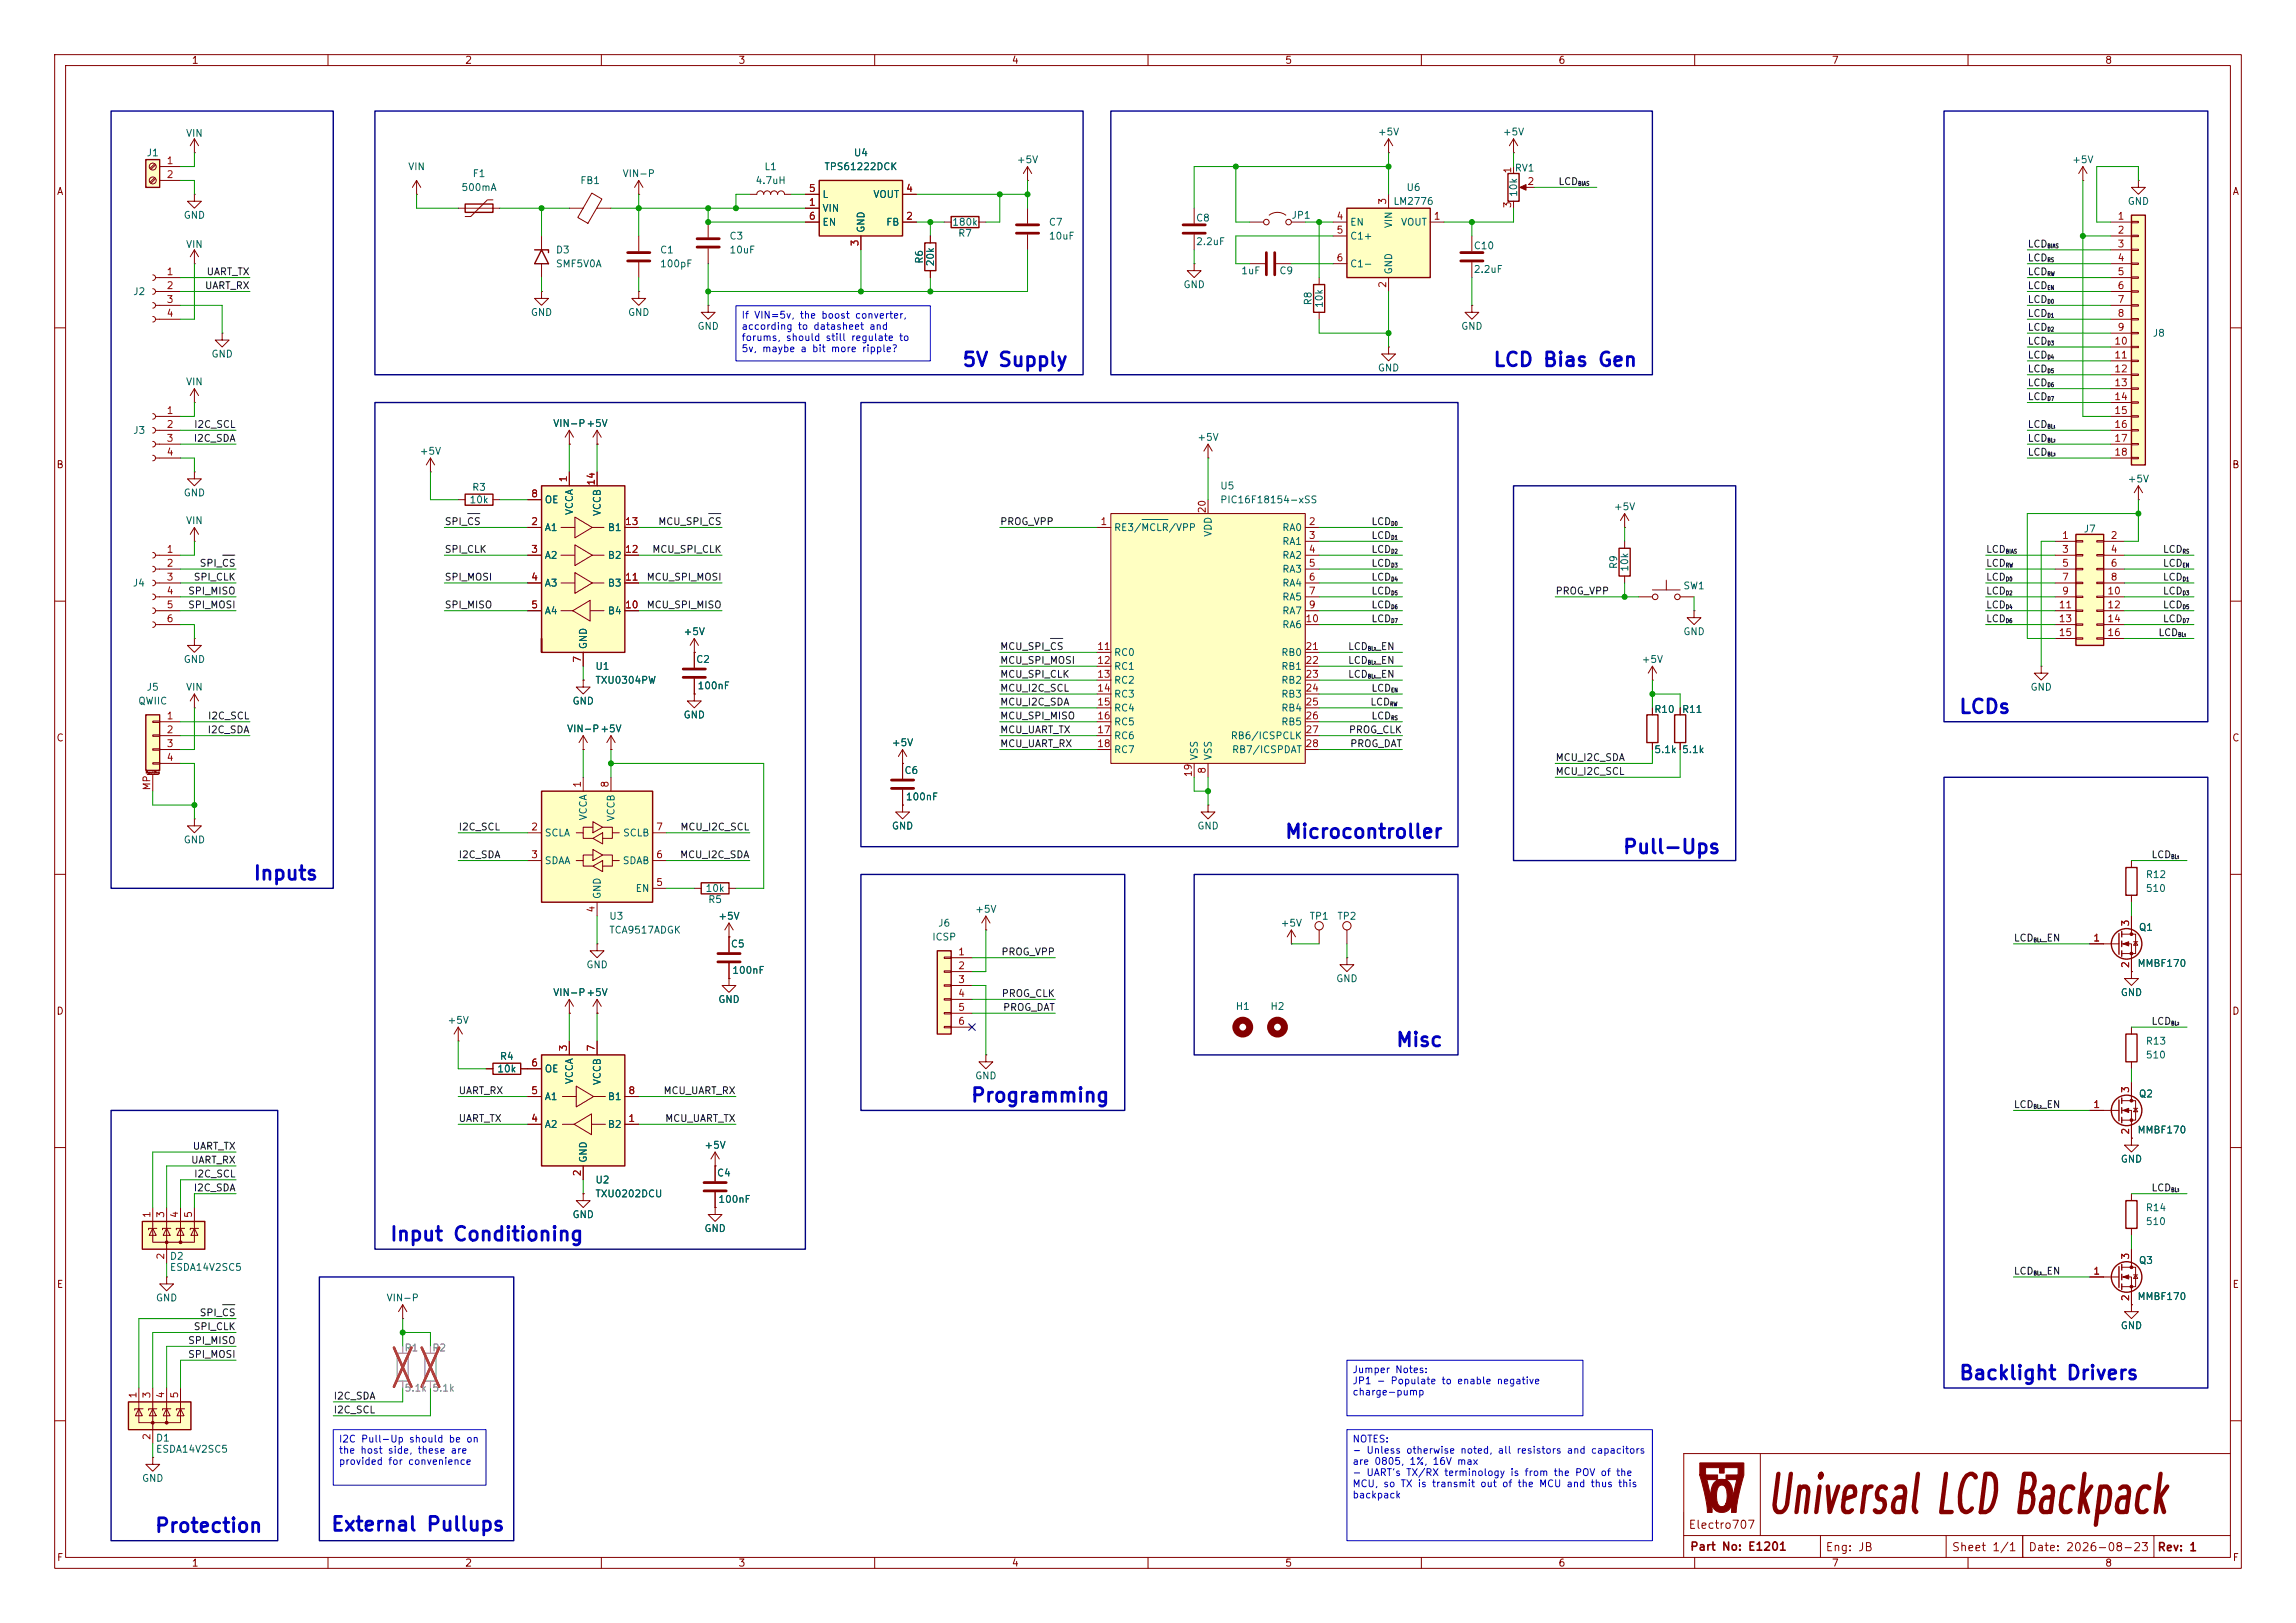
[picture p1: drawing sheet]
<svg xmlns="http://www.w3.org/2000/svg" width="420mm" height="297mm" viewBox="0 0 420 297" stroke-linecap="round" stroke-linejoin="round" font-family="sans-serif">
<defs><g id="words">
<text font-size="7.1" fill="#840000" x="322.8" y="278.8">Universal LCD Backpack</text>
<g font-size="2.5" fill="#0000c2">
<text x="175.9" y="67.7">5V Supply</text>
<text x="273" y="67.7">LCD Bias Gen</text>
<text x="358.2" y="131.2">LCDs</text>
<text x="234.9" y="154.1">Microcontroller</text>
<text x="46.2" y="161.7">Inputs</text>
<text x="296.7" y="156.9">Pull-Ups</text>
<text x="255.2" y="192.2">Misc</text>
<text x="177.5" y="202.3">Programming</text>
<text x="71.2" y="227.7">Input Conditioning</text>
<text x="358.2" y="253.1">Backlight Drivers</text>
<text x="28.2" y="281.1">Protection</text>
<text x="60.4" y="280.8">External Pullups</text>
</g>
<g font-size="1.5" fill="#840000">
<text x="308.8" y="280.1">Electro707</text>
<text x="309" y="284.1">Part No: E1201</text>
<text x="333.8" y="284.2">Eng: JB</text>
<text x="356.9" y="284.2">Sheet 1/1</text>
<text x="370.9" y="284.2">Date: 2026-08-23</text>
<text x="394.5" y="284.2">Rev: 1</text>
</g>
<g font-size="1.3" fill="#840000">
<text x="35" y="12">1</text>
<text x="85" y="12">2</text>
<text x="135" y="12">3</text>
<text x="185" y="12">4</text>
<text x="235" y="12">5</text>
<text x="285" y="12">6</text>
<text x="335" y="12">7</text>
<text x="385" y="12">8</text>
<text x="10.3" y="36">A</text>
<text x="408.3" y="36">A</text>
<text x="10.2" y="86">B</text>
<text x="408.2" y="86">B</text>
<text x="10.2" y="136">C</text>
<text x="408.2" y="136">C</text>
<text x="10.2" y="186">D</text>
<text x="408.2" y="186">D</text>
<text x="10.3" y="236">E</text>
<text x="408.3" y="236">E</text>
<text x="10.3" y="286">F</text>
<text x="35" y="287">1</text>
<text x="85" y="287">2</text>
<text x="135" y="287">3</text>
<text x="185" y="287">4</text>
<text x="235" y="287">5</text>
<text x="285" y="287">6</text>
<text x="335" y="287">7</text>
<text x="385" y="287">8</text>
<text x="408.3" y="286">F</text>
</g>
<g font-size="1.3" fill="#006464">
<text x="26.7" y="28.9">J1</text>
<text x="33.9" y="25.3">VIN</text>
<text x="156.1" y="28.9">U4</text>
<text x="251.9" y="25.1">+5V</text>
<text x="274.8" y="25.1">+5V</text>
<text x="74.6" y="31.4">VIN</text>
<text x="84.3" y="35.3">500mA</text>
<text x="86.4" y="32.7">F1</text>
<text x="106" y="34">FB1</text>
<text x="113.8" y="32.7">VIN-P</text>
<text x="138.1" y="34">4.7uH</text>
<text x="139.7" y="31.4">L1</text>
<text x="150.7" y="31.4">TPS61222DCK</text>
<text x="185.9" y="30.2">+5V</text>
<text x="257.2" y="35.3">U6</text>
<text x="277" y="31.7">RV1</text>
<text x="378.9" y="30.2">+5V</text>
<text x="33.5" y="40.3">GND</text>
<text x="150.3" y="39.1">VIN</text>
<text x="150.3" y="36.5">L</text>
<text x="150.3" y="41.6">EN</text>
<text x="159.6" y="36.5">VOUT</text>
<text x="162" y="41.6">FB</text>
<text x="174.1" y="41.6">180k</text>
<text x="191.8" y="41.6">C7</text>
<text x="218.7" y="40.8">C8</text>
<text x="236.1" y="40.3">JP1</text>
<text x="246.9" y="41.6">EN</text>
<text x="254.8" y="37.8">LM2776</text>
<text x="255" y="41.9" transform="rotate(-90 255 41.9)">VIN</text>
<text x="256.2" y="41.6">VOUT</text>
<text x="277.8" y="36.1" transform="rotate(-90 277.8 36.1)">10k</text>
<text x="389.1" y="37.8">GND</text>
<text x="33.9" y="45.7">VIN</text>
<text x="101.6" y="46.7">D3</text>
<text x="120.6" y="46.7">C1</text>
<text x="133.3" y="44.1">C3</text>
<text x="133.3" y="46.7">10uF</text>
<text x="158.4" y="42.7" transform="rotate(-90 158.4 42.7)">GND</text>
<text x="175.2" y="43.6">R7</text>
<text x="191.8" y="44.1">10uF</text>
<text x="218.7" y="45.2">2.2uF</text>
<text x="246.9" y="44.1">C1+</text>
<text x="269.5" y="45.9">C10</text>
<text x="101.6" y="49.2">SMF5V0A</text>
<text x="120.6" y="49.2">100pF</text>
<text x="169.1" y="48.4" transform="rotate(-90 169.1 48.4)">R6</text>
<text x="171.1" y="48.8" transform="rotate(-90 171.1 48.8)">20k</text>
<text x="216.4" y="53">GND</text>
<text x="226.9" y="50.5">1uF</text>
<text x="233.9" y="50.5">C9</text>
<text x="246.9" y="49.2">C1-</text>
<text x="255" y="50.3" transform="rotate(-90 255 50.3)">GND</text>
<text x="269.5" y="50.2">2.2uF</text>
<text x="24.3" y="54.3">J2</text>
<text x="97" y="58.1">GND</text>
<text x="114.8" y="58.1">GND</text>
<text x="240.2" y="56" transform="rotate(-90 240.2 56)">R8</text>
<text x="242.3" y="56.5" transform="rotate(-90 242.3 56.5)">10k</text>
<text x="38.6" y="65.7">GND</text>
<text x="127.5" y="60.7">GND</text>
<text x="267.2" y="60.7">GND</text>
<text x="393.7" y="61.9">J8</text>
<text x="33.9" y="70.8">VIN</text>
<text x="251.9" y="68.3">GND</text>
<text x="24.3" y="79.7">J3</text>
<text x="76.7" y="83.5">+5V</text>
<text x="101.1" y="78.4">VIN-P+5V</text>
<text x="218.9" y="81">+5V</text>
<text x="223.1" y="89.9">U5</text>
<text x="389.1" y="88.6">+5V</text>
<text x="33.5" y="91.1">GND</text>
<text x="85.8" y="92.4">10k</text>
<text x="86.3" y="90.1">R3</text>
<text x="99.5" y="92.4">OE</text>
<text x="105.1" y="94.4" transform="rotate(-90 105.1 94.4)">VCCA</text>
<text x="110.2" y="94.5" transform="rotate(-90 110.2 94.5)">VCCB</text>
<text x="223.1" y="92.4">PIC16F18154-xSS</text>
<text x="295.1" y="93.7">+5V</text>
<text x="33.9" y="96.2">VIN</text>
<text x="99.5" y="97.5">A1</text>
<text x="111.1" y="97.5">B1</text>
<text x="203.7" y="97.5">RE3/MCLR/VPP</text>
<text x="221.9" y="98.3" transform="rotate(-90 221.9 98.3)">VDD</text>
<text x="234.5" y="97.5">RA0</text>
<text x="234.5" y="100">RA1</text>
<text x="381.1" y="97.7">J7</text>
<text x="24.2" y="107.6">J4</text>
<text x="99.5" y="102.6">A2</text>
<text x="99.5" y="107.6">A3</text>
<text x="111.1" y="107.6">B3</text>
<text x="111.1" y="102.6">B2</text>
<text x="234.5" y="102.6">RA2</text>
<text x="234.5" y="105.1">RA3</text>
<text x="234.5" y="107.6">RA4</text>
<text x="296.1" y="104.2" transform="rotate(-90 296.1 104.2)">R9</text>
<text x="298.1" y="104.7" transform="rotate(-90 298.1 104.7)">10k</text>
<text x="99.5" y="112.7">A4</text>
<text x="111.1" y="112.7">B4</text>
<text x="234.5" y="110.2">RA5</text>
<text x="234.5" y="112.7">RA7</text>
<text x="307.8" y="108.2">SW1</text>
<text x="107.6" y="118.9" transform="rotate(-90 107.6 118.9)">GND</text>
<text x="124.9" y="116.5">+5V</text>
<text x="234.5" y="115.3">RA6</text>
<text x="307.8" y="116.5">GND</text>
<text x="33.5" y="121.6">GND</text>
<text x="108.8" y="122.9">U1</text>
<text x="108.8" y="125.4">TXU0304PW</text>
<text x="127.2" y="121.6">C2</text>
<text x="203.7" y="120.3">RC0</text>
<text x="203.7" y="122.9">RC1</text>
<text x="203.7" y="125.4">RC2</text>
<text x="234.3" y="120.3">RB0</text>
<text x="234.3" y="122.9">RB1</text>
<text x="234.3" y="125.4">RB2</text>
<text x="300.2" y="121.6">+5V</text>
<text x="25.2" y="129.2">QWIIC</text>
<text x="26.7" y="126.7">J5</text>
<text x="33.9" y="126.7">VIN</text>
<text x="104.6" y="129.2">GND</text>
<text x="124.9" y="131.8">GND</text>
<text x="127.5" y="126.4">100nF</text>
<text x="203.7" y="128">RC3</text>
<text x="203.7" y="130.5">RC4</text>
<text x="234.3" y="128">RB3</text>
<text x="234.3" y="130.5">RB4</text>
<text x="302.5" y="130.8">R10</text>
<text x="307.6" y="130.8">R11</text>
<text x="371.3" y="126.7">GND</text>
<text x="103.6" y="134.3">VIN-P+5V</text>
<text x="163" y="136.9">+5V</text>
<text x="203.7" y="133">RC5</text>
<text x="203.7" y="135.6">RC6</text>
<text x="225" y="135.6">RB6/ICSPCLK</text>
<text x="234.3" y="133">RB5</text>
<text x="165.3" y="141.9">C6</text>
<text x="203.7" y="138.1">RC7</text>
<text x="219.4" y="139.2" transform="rotate(-90 219.4 139.2)">VSS</text>
<text x="221.9" y="139.2" transform="rotate(-90 221.9 139.2)">VSS</text>
<text x="225.3" y="138.1">RB7/ICSPDAT</text>
<text x="302.5" y="138.1">5.1k</text>
<text x="307.6" y="138.1">5.1k</text>
<text x="165.6" y="146.8">100nF</text>
<text x="33.5" y="154.6">GND</text>
<text x="99.5" y="153.4">SCLA</text>
<text x="107.6" y="150.2" transform="rotate(-90 107.6 150.2)">VCCA</text>
<text x="112.7" y="150.4" transform="rotate(-90 112.7 150.4)">VCCB</text>
<text x="113.9" y="153.4">SCLB</text>
<text x="163" y="152.1">GND</text>
<text x="218.9" y="152.1">GND</text>
<text x="99.5" y="158.4">SDAA</text>
<text x="113.8" y="158.4">SDAB</text>
<text x="392.4" y="161">R12</text>
<text x="110.2" y="164.6" transform="rotate(-90 110.2 164.6)">GND</text>
<text x="116.2" y="163.5">EN</text>
<text x="129" y="163.5">10k</text>
<text x="129.4" y="165.6">R5</text>
<text x="178.3" y="167.3">+5V</text>
<text x="392.4" y="163.5">510</text>
<text x="111.3" y="168.6">U3</text>
<text x="111.3" y="171.1">TCA9517ADGK</text>
<text x="131.3" y="168.6">+5V</text>
<text x="133.6" y="173.7">C5</text>
<text x="170.4" y="172.4">ICSP</text>
<text x="171.5" y="169.9">J6</text>
<text x="234.2" y="169.9">+5V</text>
<text x="239.4" y="168.6">TP1</text>
<text x="244.5" y="168.6">TP2</text>
<text x="391.1" y="170.6">Q1</text>
<text x="107.2" y="177.5">GND</text>
<text x="133.8" y="178.5">100nF</text>
<text x="390.9" y="177.2">MMBF170</text>
<text x="101.1" y="182.6">VIN-P+5V</text>
<text x="131.3" y="183.8">GND</text>
<text x="225.9" y="185.1">H1</text>
<text x="232.3" y="185.1">H2</text>
<text x="244.3" y="180">GND</text>
<text x="387.8" y="182.6">GND</text>
<text x="81.8" y="187.7">+5V</text>
<text x="392.4" y="191.5">R13</text>
<text x="90.9" y="196.5">10k</text>
<text x="91.3" y="194.3">R4</text>
<text x="99.5" y="196.5">OE</text>
<text x="178.3" y="197.8">GND</text>
<text x="392.4" y="194">510</text>
<text x="99.5" y="201.6">A1</text>
<text x="105.1" y="198.5" transform="rotate(-90 105.1 198.5)">VCCA</text>
<text x="110.2" y="198.7" transform="rotate(-90 110.2 198.7)">VCCB</text>
<text x="111.1" y="201.6">B1</text>
<text x="391.1" y="201.1">Q2</text>
<text x="99.5" y="206.7">A2</text>
<text x="111.1" y="206.7">B2</text>
<text x="390.9" y="207.7">MMBF170</text>
<text x="107.6" y="212.9" transform="rotate(-90 107.6 212.9)">GND</text>
<text x="128.7" y="210.5">+5V</text>
<text x="131" y="215.6">C4</text>
<text x="387.8" y="213.1">GND</text>
<text x="108.8" y="216.9">U2</text>
<text x="108.8" y="219.4">TXU0202DCU</text>
<text x="131.3" y="220.4">100nF</text>
<text x="392.4" y="221.9">R14</text>
<text x="104.6" y="223.2">GND</text>
<text x="128.7" y="225.8">GND</text>
<text x="392.4" y="224.5">510</text>
<text x="31" y="230.8">D2</text>
<text x="31" y="232.9">ESDA14V2SC5</text>
<text x="391.1" y="231.6">Q3</text>
<text x="28.4" y="238.5">GND</text>
<text x="70.6" y="238.5">VIN-P</text>
<text x="390.9" y="238.2">MMBF170</text>
<text x="387.8" y="243.5">GND</text>
<text x="28.4" y="264.1">D1</text>
<text x="28.4" y="266.1">ESDA14V2SC5</text>
<text x="25.9" y="271.5">GND</text>
</g>
<g font-size="1.3" fill="#a90000">
<text x="30.4" y="30.3">1</text>
<text x="30.4" y="32.9">2</text>
<text x="147.9" y="35.4">5</text>
<text x="165.6" y="35.4">4</text>
<text x="276.7" y="31.8" transform="rotate(-90 276.7 31.8)">1</text>
<text x="279.3" y="34.2">2</text>
<text x="147.9" y="38">1</text>
<text x="147.9" y="40.5">6</text>
<text x="165.6" y="40.5">2</text>
<text x="244.4" y="40.5">4</text>
<text x="253.9" y="37.6" transform="rotate(-90 253.9 37.6)">3</text>
<text x="262.2" y="40.5">1</text>
<text x="276.7" y="38.2" transform="rotate(-90 276.7 38.2)">3</text>
<text x="387.3" y="40.5">1</text>
<text x="157.3" y="45.2" transform="rotate(-90 157.3 45.2)">3</text>
<text x="244.4" y="43">5</text>
<text x="387.3" y="43">2</text>
<text x="387.3" y="45.6">3</text>
<text x="30.4" y="50.7">1</text>
<text x="30.4" y="53.2">2</text>
<text x="244.4" y="48.1">6</text>
<text x="253.9" y="52.8" transform="rotate(-90 253.9 52.8)">2</text>
<text x="387.3" y="48.1">4</text>
<text x="387.3" y="50.7">5</text>
<text x="387.3" y="53.2">6</text>
<text x="30.4" y="55.7">3</text>
<text x="30.4" y="58.3">4</text>
<text x="387.3" y="55.7">7</text>
<text x="387.3" y="58.3">8</text>
<text x="386.6" y="63.4">10</text>
<text x="386.6" y="65.9">11</text>
<text x="387.3" y="60.8">9</text>
<text x="386.6" y="68.4">12</text>
<text x="386.6" y="71">13</text>
<text x="30.4" y="76.1">1</text>
<text x="386.6" y="73.5">14</text>
<text x="386.6" y="76.1">15</text>
<text x="30.4" y="78.6">2</text>
<text x="30.4" y="81.1">3</text>
<text x="30.4" y="83.7">4</text>
<text x="386.6" y="78.6">16</text>
<text x="386.6" y="81.1">17</text>
<text x="386.6" y="83.7">18</text>
<text x="104" y="88.4" transform="rotate(-90 104 88.4)">1</text>
<text x="109.1" y="89" transform="rotate(-90 109.1 89)">14</text>
<text x="97.1" y="91.3">8</text>
<text x="220.8" y="94" transform="rotate(-90 220.8 94)">20</text>
<text x="30.4" y="101.5">1</text>
<text x="97.1" y="96.4">2</text>
<text x="97.1" y="101.5">3</text>
<text x="114.2" y="101.5">12</text>
<text x="114.2" y="96.4">13</text>
<text x="201.2" y="96.4">1</text>
<text x="239.3" y="96.4">2</text>
<text x="239.3" y="98.9">3</text>
<text x="239.3" y="101.5">4</text>
<text x="377.1" y="98.9">1</text>
<text x="377.1" y="101.5">3</text>
<text x="386" y="98.9">2</text>
<text x="386" y="101.5">4</text>
<text x="30.4" y="104">2</text>
<text x="30.4" y="106.5">3</text>
<text x="97.1" y="106.5">4</text>
<text x="114.2" y="106.5">11</text>
<text x="239.3" y="104">5</text>
<text x="239.3" y="106.5">6</text>
<text x="377.1" y="104">5</text>
<text x="377.1" y="106.5">7</text>
<text x="386" y="104">6</text>
<text x="386" y="106.5">8</text>
<text x="30.4" y="109.1">4</text>
<text x="30.4" y="111.6">5</text>
<text x="97.1" y="111.6">5</text>
<text x="114.2" y="111.6">10</text>
<text x="239.3" y="109.1">7</text>
<text x="239.3" y="111.6">9</text>
<text x="376.5" y="111.6">11</text>
<text x="377.1" y="109.1">9</text>
<text x="385.4" y="109.1">10</text>
<text x="385.4" y="111.6">12</text>
<text x="30.4" y="114.2">6</text>
<text x="200.6" y="119.2">11</text>
<text x="238.7" y="114.2">10</text>
<text x="238.7" y="119.2">21</text>
<text x="376.5" y="114.2">13</text>
<text x="376.5" y="116.7">15</text>
<text x="385.4" y="114.2">14</text>
<text x="385.4" y="116.7">16</text>
<text x="106.5" y="121.4" transform="rotate(-90 106.5 121.4)">7</text>
<text x="200.6" y="121.8">12</text>
<text x="200.6" y="124.3">13</text>
<text x="238.7" y="121.8">22</text>
<text x="238.7" y="124.3">23</text>
<text x="30.4" y="131.9">1</text>
<text x="200.6" y="126.9">14</text>
<text x="200.6" y="129.4">15</text>
<text x="200.6" y="131.9">16</text>
<text x="238.7" y="126.9">24</text>
<text x="238.7" y="129.4">25</text>
<text x="238.7" y="131.9">26</text>
<text x="30.4" y="134.5">2</text>
<text x="30.4" y="137">3</text>
<text x="200.6" y="134.5">17</text>
<text x="200.6" y="137">18</text>
<text x="238.7" y="134.5">27</text>
<text x="238.7" y="137">28</text>
<text x="30.4" y="139.6">4</text>
<text x="218.3" y="142.3" transform="rotate(-90 218.3 142.3)">19</text>
<text x="220.8" y="141.7" transform="rotate(-90 220.8 141.7)">8</text>
<text x="27.8" y="144.7" transform="rotate(-90 27.8 144.7)">MP</text>
<text x="106.5" y="144.2" transform="rotate(-90 106.5 144.2)">1</text>
<text x="111.6" y="144.2" transform="rotate(-90 111.6 144.2)">8</text>
<text x="97.1" y="152.3">2</text>
<text x="119.9" y="152.3">7</text>
<text x="97.1" y="157.3">3</text>
<text x="119.9" y="157.3">6</text>
<text x="109.1" y="167.1" transform="rotate(-90 109.1 167.1)">4</text>
<text x="119.9" y="162.4">5</text>
<text x="382.8" y="172.6">1</text>
<text x="389.8" y="169.6" transform="rotate(-90 389.8 169.6)">3</text>
<text x="175.2" y="175.1">1</text>
<text x="175.2" y="177.7">2</text>
<text x="389.8" y="177.3" transform="rotate(-90 389.8 177.3)">2</text>
<text x="175.2" y="180.2">3</text>
<text x="175.2" y="182.7">4</text>
<text x="175.2" y="185.3">5</text>
<text x="175.2" y="187.8">6</text>
<text x="97.1" y="195.4">6</text>
<text x="104" y="192.5" transform="rotate(-90 104 192.5)">3</text>
<text x="109.1" y="192.5" transform="rotate(-90 109.1 192.5)">7</text>
<text x="97.1" y="200.5">5</text>
<text x="114.8" y="200.5">8</text>
<text x="382.8" y="203.1">1</text>
<text x="389.8" y="200.1" transform="rotate(-90 389.8 200.1)">3</text>
<text x="97.1" y="205.6">4</text>
<text x="114.8" y="205.6">1</text>
<text x="389.8" y="207.7" transform="rotate(-90 389.8 207.7)">2</text>
<text x="106.5" y="215.4" transform="rotate(-90 106.5 215.4)">2</text>
<text x="27.8" y="223" transform="rotate(-90 27.8 223)">1</text>
<text x="30.3" y="223" transform="rotate(-90 30.3 223)">3</text>
<text x="32.9" y="223" transform="rotate(-90 32.9 223)">4</text>
<text x="35.4" y="223" transform="rotate(-90 35.4 223)">5</text>
<text x="30.3" y="230.6" transform="rotate(-90 30.3 230.6)">2</text>
<text x="382.8" y="233.5">1</text>
<text x="389.8" y="230.6" transform="rotate(-90 389.8 230.6)">3</text>
<text x="389.8" y="238.2" transform="rotate(-90 389.8 238.2)">2</text>
<text x="25.3" y="256" transform="rotate(-90 25.3 256)">1</text>
<text x="27.8" y="256" transform="rotate(-90 27.8 256)">3</text>
<text x="30.3" y="256" transform="rotate(-90 30.3 256)">4</text>
<text x="32.9" y="256" transform="rotate(-90 32.9 256)">5</text>
<text x="27.8" y="263.6" transform="rotate(-90 27.8 263.6)">2</text>
</g>
<g font-size="1.3" fill="#0f0f0f">
<text x="285" y="34.2">LCD</text>
<text x="370.8" y="45.6">LCD</text>
<text x="37.4" y="53.2">UART_RX</text>
<text x="37.7" y="50.7">UART_TX</text>
<text x="370.8" y="48.1">LCD</text>
<text x="370.8" y="53.2">LCD</text>
<text x="370.8" y="50.7">LCD</text>
<text x="370.8" y="58.3">LCD</text>
<text x="370.8" y="55.8">LCD</text>
<text x="370.8" y="63.4">LCD</text>
<text x="370.8" y="60.8">LCD</text>
<text x="370.8" y="65.9">LCD</text>
<text x="370.8" y="68.5">LCD</text>
<text x="370.8" y="71">LCD</text>
<text x="370.8" y="73.5">LCD</text>
<text x="35.3" y="81.2">I2C_SDA</text>
<text x="35.4" y="78.6">I2C_SCL</text>
<text x="370.8" y="83.7">LCD</text>
<text x="370.8" y="81.2">LCD</text>
<text x="370.8" y="78.6">LCD</text>
<text x="81.3" y="101.5">SPI_CLK</text>
<text x="81.3" y="96.4">SPI_CS</text>
<text x="119.2" y="101.5">MCU_SPI_CLK</text>
<text x="120.3" y="96.4">MCU_SPI_CS</text>
<text x="182.9" y="96.4">PROG_VPP</text>
<text x="250.8" y="98.9">LCD</text>
<text x="250.8" y="96.4">LCD</text>
<text x="250.8" y="101.5">LCD</text>
<text x="363.2" y="101.5">LCD</text>
<text x="395.5" y="101.5">LCD</text>
<text x="35.3" y="106.6">SPI_CLK</text>
<text x="36.4" y="104">SPI_CS</text>
<text x="81.3" y="106.6">SPI_MOSI</text>
<text x="118.2" y="106.6">MCU_SPI_MOSI</text>
<text x="250.8" y="104">LCD</text>
<text x="250.8" y="106.6">LCD</text>
<text x="363.2" y="104">LCD</text>
<text x="363.2" y="106.6">LCD</text>
<text x="395.5" y="104">LCD</text>
<text x="395.5" y="106.6">LCD</text>
<text x="34.3" y="109.1">SPI_MISO</text>
<text x="34.3" y="111.6">SPI_MOSI</text>
<text x="81.3" y="111.6">SPI_MISO</text>
<text x="118.2" y="111.6">MCU_SPI_MISO</text>
<text x="250.8" y="109.1">LCD</text>
<text x="250.8" y="111.6">LCD</text>
<text x="284.5" y="109.1">PROG_VPP</text>
<text x="363.2" y="111.6">LCD</text>
<text x="363.2" y="109.1">LCD</text>
<text x="395.5" y="111.6">LCD</text>
<text x="395.5" y="109.1">LCD</text>
<text x="182.9" y="119.3">MCU_SPI_CS</text>
<text x="246.5" y="119.3">LCD</text>
<text x="250.8" y="114.2">LCD</text>
<text x="251.5" y="119.3">_EN</text>
<text x="363.2" y="114.2">LCD</text>
<text x="394.7" y="116.7">LCD</text>
<text x="395.5" y="114.2">LCD</text>
<text x="182.9" y="124.3">MCU_SPI_CLK</text>
<text x="182.9" y="121.8">MCU_SPI_MOSI</text>
<text x="246.5" y="124.3">LCD</text>
<text x="246.5" y="121.8">LCD</text>
<text x="251.5" y="124.3">_EN</text>
<text x="251.5" y="121.8">_EN</text>
<text x="37.9" y="132">I2C_SCL</text>
<text x="182.9" y="129.4">MCU_I2C_SDA</text>
<text x="182.9" y="126.9">MCU_I2C_SCL</text>
<text x="182.9" y="132">MCU_SPI_MISO</text>
<text x="250.6" y="129.4">LCD</text>
<text x="250.8" y="132">LCD</text>
<text x="250.8" y="126.9">LCD</text>
<text x="37.9" y="134.5">I2C_SDA</text>
<text x="182.9" y="134.5">MCU_UART_TX</text>
<text x="182.9" y="137">MCU_UART_RX</text>
<text x="246.6" y="134.5">PROG_CLK</text>
<text x="246.9" y="137">PROG_DAT</text>
<text x="284.5" y="142.1">MCU_I2C_SCL</text>
<text x="284.5" y="139.6">MCU_I2C_SDA</text>
<text x="83.8" y="152.3">I2C_SCL</text>
<text x="124.4" y="152.3">MCU_I2C_SCL</text>
<text x="83.8" y="157.4">I2C_SDA</text>
<text x="124.3" y="157.4">MCU_I2C_SDA</text>
<text x="393.4" y="157.4">LCD</text>
<text x="368.3" y="172.6">LCD</text>
<text x="373.3" y="172.6">_EN</text>
<text x="183.1" y="175.1">PROG_VPP</text>
<text x="183.1" y="182.8">PROG_CLK</text>
<text x="183.4" y="185.3">PROG_DAT</text>
<text x="393.4" y="187.8">LCD</text>
<text x="83.8" y="200.5">UART_RX</text>
<text x="121.3" y="200.5">MCU_UART_RX</text>
<text x="368.3" y="203.1">LCD</text>
<text x="373.3" y="203.1">_EN</text>
<text x="83.8" y="205.6">UART_TX</text>
<text x="121.6" y="205.6">MCU_UART_TX</text>
<text x="34.8" y="213.2">UART_RX</text>
<text x="35.2" y="210.7">UART_TX</text>
<text x="35.4" y="215.8">I2C_SCL</text>
<text x="35.3" y="218.3">I2C_SDA</text>
<text x="393.4" y="218.3">LCD</text>
<text x="368.3" y="233.6">LCD</text>
<text x="373.3" y="233.6">_EN</text>
<text x="35.3" y="243.7">SPI_CLK</text>
<text x="36.4" y="241.2">SPI_CS</text>
<text x="34.3" y="246.3">SPI_MISO</text>
<text x="34.3" y="248.8">SPI_MOSI</text>
<text x="60.9" y="256.4">I2C_SDA</text>
<text x="60.9" y="259">I2C_SCL</text>
</g>
<g font-size="1.3" fill="#0000c2">
<text x="135.5" y="58.6">If VIN=5v, the boost converter,</text>
<text x="135.5" y="60.7">according to datasheet and</text>
<text x="135.5" y="62.7">forums, should still regulate to</text>
<text x="135.5" y="64.8">5v, maybe a bit more ripple?</text>
<text x="247.3" y="251.6">Jumper Notes:</text>
<text x="247.3" y="253.6">JP1 - Populate to enable negative</text>
<text x="247.3" y="255.7">charge-pump</text>
<text x="61.9" y="264.3">I2C Pull-Up should be on</text>
<text x="61.9" y="266.3">the host side, these are</text>
<text x="61.9" y="268.4">provided for convenience</text>
<text x="247.3" y="264.3">NOTES:</text>
<text x="247.3" y="266.3">- Unless otherwise noted, all resistors and capacitors</text>
<text x="247.3" y="268.4">are 0805, 1%, 16V max</text>
<text x="247.3" y="270.4">- UART's TX/RX terminology is from the POV of the</text>
<text x="247.3" y="272.5">MCU, so TX is transmit out of the MCU and thus this</text>
<text x="247.3" y="274.5">backpack</text>
</g>
<g font-size="1.3" fill="#989898">
<text x="73.9" y="247.6">R1</text>
<text x="79" y="247.6">R2</text>
<text x="73.9" y="255">5.1k</text>
<text x="79" y="255">5.1k</text>
</g>
<g font-size=".8" fill="#0f0f0f">
<text x="288.6" y="34.2">BIAS</text>
<text x="374.4" y="45.6">BIAS</text>
<text x="374.4" y="48.1">RS</text>
<text x="374.4" y="53.2">EN</text>
<text x="374.4" y="50.7">RW</text>
<text x="374.4" y="58.3">D1</text>
<text x="374.4" y="55.8">D0</text>
<text x="374.4" y="63.4">D3</text>
<text x="374.4" y="60.8">D2</text>
<text x="374.4" y="65.9">D4</text>
<text x="374.4" y="68.5">D5</text>
<text x="374.4" y="71">D6</text>
<text x="374.4" y="73.5">D7</text>
<text x="374.4" y="83.7">BL</text>
<text x="374.4" y="81.2">BL</text>
<text x="374.4" y="78.6">BL</text>
<text x="254.4" y="98.9">D1</text>
<text x="254.4" y="96.4">D0</text>
<text x="254.4" y="101.5">D2</text>
<text x="366.8" y="101.5">BIAS</text>
<text x="399.2" y="101.5">RS</text>
<text x="254.4" y="104">D3</text>
<text x="254.4" y="106.6">D4</text>
<text x="366.8" y="104">RW</text>
<text x="366.8" y="106.6">D0</text>
<text x="399.2" y="104">EN</text>
<text x="399.2" y="106.6">D1</text>
<text x="254.4" y="109.1">D5</text>
<text x="254.4" y="111.6">D6</text>
<text x="366.8" y="111.6">D4</text>
<text x="366.8" y="109.1">D2</text>
<text x="399.2" y="111.6">D5</text>
<text x="399.2" y="109.1">D3</text>
<text x="250.1" y="119.3">BL</text>
<text x="254.4" y="114.2">D7</text>
<text x="366.8" y="114.2">D6</text>
<text x="398.4" y="116.7">BL</text>
<text x="399.2" y="114.2">D7</text>
<text x="250.1" y="124.3">BL</text>
<text x="250.1" y="121.8">BL</text>
<text x="254.2" y="129.4">RW</text>
<text x="254.4" y="132">RS</text>
<text x="254.4" y="126.9">EN</text>
<text x="397.1" y="157.4">BL</text>
<text x="371.9" y="172.6">BL</text>
<text x="397.1" y="187.8">BL</text>
<text x="371.9" y="203.1">BL</text>
<text x="397.1" y="218.3">BL</text>
<text x="371.9" y="233.6">BL</text>
</g>
<g font-size=".5" fill="#0f0f0f">
<text x="375.6" y="83.5">3</text>
<text x="375.6" y="81">2</text>
<text x="375.6" y="78.4">1</text>
<text x="251.3" y="119.1">3</text>
<text x="399.5" y="116.5">1</text>
<text x="251.3" y="124.2">1</text>
<text x="251.3" y="121.6">2</text>
<text x="398.3" y="157.2">1</text>
<text x="373.1" y="172.4">1</text>
<text x="398.3" y="187.7">2</text>
<text x="373.1" y="202.9">2</text>
<text x="398.3" y="218.1">3</text>
<text x="373.1" y="233.4">3</text>
</g>
<text font-size=".4" fill="#840000" x="26.6" y="141.6">Mounting</text>
</g></defs>
<g fill="none" stroke="#840000" stroke-width=".18">
<path d="M10 10h400v277h-400zM12 12h396v273h-396zM60 10v2M110 10v2M160 10v2M210 10v2M260 10v2M310 10v2M360 10v2M170.2 43.2v1.3M170.2 49.5v1.3M10 60h2"/>
<path d="M408 60h2M10 110h2M408 110h2M10 160h2M408 160h2M10 210h2M408 210h2M10 260h2M322 266v15M408 260h2M408 266h-100v19M60 285v2"/>
<path d="M110 285v2M160 285v2M210 285v2M260 285v2M308 281h100M310 285v2M333 281v4M356 281v4M360 285v2M370 281v4M394 281v4"/>
</g>
<path d="M310.9 267.7h8.1v2.2l-1.1 4.3-.3 2.6h-.9l.1-1.6a1.9 1.9 0 0 1-1.8 1.6 1.9 1.9 0 0 1-1.9-1.6l.1 1.6h-.9l-.1-1.7h.9h-.9l-1.3-5.2h3.3v.9h-2l.7 3.4v-.4h1.1v.7a.98 .98 0 0 0 1.2 1.2l.5-.6h1.1h-1.1a3.8 3.8 0 0 0-.3-3.2 .89 .89 0 0 0-1 0 .89 .89 0 0 0-.3 .9l-.1 1h-1.1a3.3 3.3 0 0 1 1.2-2.9 1.98 1.98 0 0 1 2.8 1.9l.1 1.4 .7-3.4h-2v-.9h2.2v-1.3h-2.5v1h-.9v-1h-2.5v1.3h-1.1z" fill="#840000" stroke="#840000" stroke-width=".18"/>
<path d="M169.2 44.5h2v5h-2z" fill="none" stroke="#840000" stroke-width=".25"/>
<path d="M379.7 97.8h5.1v20.3h-5.1z" fill="#ffffc2"/>
<path d="M379.7 97.8h5.1v20.3h-5.1z" fill="none" stroke="#840000" stroke-width=".25"/>
<g fill="none" stroke="#840000" stroke-width=".18">
<path d="M254 27.9h.1M254 25.4l-.8 1.3M254 25.4l.8 1.3M254 25.4v2.5M269.2 55.9v1.3h1.3l-1.3 1.2-1.2-1.2h1.2M269.2 55.9h.1M375.9 99.1h3.8M379.7 98.9h1.3v.3h-1.3zM383.5 98.9h1.3v.3h-1.3zM384.8 99.1h3.8M375.9 101.6h3.8M375.9 104.1h3.8"/>
<path d="M375.9 106.7h3.8M375.9 109.2h3.8M375.9 111.8h3.8M375.9 114.3h3.8M375.9 116.8h3.8M379.7 101.5h1.3v.2h-1.3zM379.7 104h1.3v.3h-1.3zM379.7 106.6h1.3v.2h-1.3zM379.7 109.1h1.3v.2h-1.3zM379.7 111.6h1.3v.3h-1.3zM379.7 114.2h1.3v.2h-1.3zM379.7 116.7h1.3v.3h-1.3z"/>
<path d="M383.5 101.5h1.3v.2h-1.3zM383.5 104h1.3v.3h-1.3zM383.5 106.6h1.3v.2h-1.3zM383.5 109.1h1.3v.2h-1.3zM383.5 111.6h1.3v.3h-1.3zM383.5 114.2h1.3v.2h-1.3zM383.5 116.7h1.3v.3h-1.3zM384.8 101.6h3.8M384.8 104.1h3.8M384.8 106.7h3.8M384.8 109.2h3.8M384.8 111.8h3.8"/>
<path d="M384.8 114.3h3.8M384.8 116.8h3.8M165.1 139.7h.1M165.1 137.2l-.8 1.2M165.1 137.2l.8 1.2M165.1 137.2v5.3M165.1 147.3v1.3h1.3l-1.3 1.3-1.3-1.3h1.3M165.1 147.3h.1M165.1 144.5v2.8M109.2 172.7v1.3h1.3l-1.3 1.3-1.3-1.3h1.3M109.2 172.7h.1M236.2 172.7h.1"/>
<path d="M236.2 170.2l.8 1.3M236.2 170.2l-.7 1.3M236.2 170.2v2.5M246.4 175.3v1.2h-1.3l1.3 1.3 1.2-1.3h-1.2M246.4 175.3h.1"/>
</g>
<circle cx="227.3" cy="188" r="1.27" fill="none" stroke="#840000" stroke-width="1.3"/>
<path d="M163.1 144.3h4M163.1 142.7h4" fill="none" stroke="#840000" stroke-width=".51"/>
<path d="M246.4 38.1h15.2v12.7h-15.2z" fill="#ffffc2"/>
<g fill="none" stroke="#840000" stroke-width=".25">
<path d="M174 39.6h5.1v2.1h-5.1zM246.4 38.1h15.2v12.7h-15.2zM90.2 194.6h5v2h-5zM388.9 219.7h2v5.1h-2zM387.6 231.8v3.8M388.1 231.4v1M388.1 233.2v1M388.1 234.9v1.1"/>
<circle cx="389" cy="233.7" r="2.79"/>
</g>
<g fill="none" stroke="#840000" stroke-width=".18">
<path d="M254 35.6v2.5M172.7 40.6h1.3M179.1 40.6h1.2M243.8 40.6h2.6M243.8 43.2h2.6M243.8 48.3h2.6M254 50.8v2.5M261.6 40.6h2.6M133.3 171.5v2.7M133.3 176.3v2.8M83.8 190.5h.1M83.8 188l-.7 1.2"/>
<path d="M83.8 188l.8 1.2M83.8 188v2.5M88.9 195.6h1.3M95.2 195.6h1.3M104.1 185.4h.1M104.1 182.9l-.7 1.3M104.1 182.9l.8 1.3M104.1 182.9v2.5M109.2 185.4h.1M109.2 182.9l-.7 1.3M109.2 182.9l.8 1.3M109.2 182.9v2.5"/>
<path d="M130.8 213.4v2.8M130.8 218.2v2.8M389.9 218.4v1.3M382.3 233.7h5.3M388.1 231.9h2.6v3.6h-2.6M388.1 233.7h1.8v5.1M389.9 224.8v1.3M389.9 228.6v3.3M390.3 233.3h.7M390.7 233.3l.3 .6h-.7z"/>
</g>
<g fill="#840000" stroke="#840000" stroke-width=".18">
<path d="M388.4 233.7l1-.4v.8z"/>
<circle cx="389.9" cy="231.9" r=".25"/>
<circle cx="389.9" cy="235.5" r=".25"/>
</g>
<path d="M131.3 176h4.1M131.3 174.5h4.1M128.8 217.9h4M128.8 216.4h4" fill="none" stroke="#840000" stroke-width=".51"/>
<path d="M99.1 193h15.2v20.4h-15.2z" fill="#ffffc2"/>
<path d="M128.3 161.5h5v2.1h-5zM99.1 193h15.2v20.4h-15.2z" fill="none" stroke="#840000" stroke-width=".25"/>
<g fill="none" stroke="#840000" stroke-width=".18">
<path d="M188 38.1v2.8M188 42.9v2.8M104.1 78.7v2.6M104.1 78.7l-.7 1.3M104.1 78.7l.8 1.3M109.2 78.7v2.6M109.2 78.7l-.7 1.3M109.2 78.7l.8 1.3M104.1 81.3h.1M109.2 81.3h.1M127 162.6h1.3M133.3 171.5h.1"/>
<path d="M133.3 162.6h1.3M133.3 168.9l-.7 1.3M133.3 168.9l.8 1.3M133.3 168.9v2.6M96.5 195.6h2.6M104.1 190.5v2.5M105.4 198.8l3.2 1.9-3.2 1.9zM109.2 190.5v2.5M96.5 205.7h2.6M96.5 200.7h2.6M102.9 205.7h2.1M102.9 200.7h2.5"/>
<path d="M105 205.7l3.2-1.9v3.8zM106.7 218.4v1.3h1.2l-1.2 1.3-1.3-1.3h1.3M106.7 218.4h.1M106.7 213.4v2.5M108.2 205.7h2.5M108.6 200.7h2.1M114.3 205.7h2.5M114.3 200.7h2.5M130.8 213.4h.1M130.8 210.8l-.8 1.3M130.8 210.8l.8 1.3M130.8 210.8v2.6"/>
<path d="M130.8 221v1.2h1.3l-1.3 1.3-1.3-1.3h1.3M130.8 221h.1"/>
</g>
<path d="M185.9 42.7h4.1M185.9 41.1h4.1" fill="none" stroke="#840000" stroke-width=".51"/>
<path d="M99.1 144.8h20.3v20.3h-20.3z" fill="#ffffc2"/>
<path d="M296.2 100.3h2v5.1h-2zM99.1 144.8h20.3v20.3h-20.3z" fill="none" stroke="#840000" stroke-width=".25"/>
<g fill="none" stroke="#840000" stroke-width=".18">
<path d="M27.9 75.7l.4 .1 .1 .4-.1 .4-.4 .1M27.9 78.2l.4 .2 .1 .3-.1 .4-.4 .1M28.4 76.2h4.6M28.4 78.7h4.6M35.6 73.7h.1M35.6 71.1v2.6M35.6 71.1l-.8 1.3M35.6 71.1l.7 1.3M40.6 61v1.2h1.3l-1.3 1.3-1.2-1.3h1.2M40.6 61h.1M27.9 80.8l.4 .1 .1 .4-.1 .3-.4 .2M27.9 83.3l.4 .2 .1 .3-.1 .4-.4 .1"/>
<path d="M28.4 81.3h4.6M28.4 83.8h4.6M35.6 99.1h.1M35.6 86.4v1.2h1.2l-1.2 1.3-1.3-1.3h1.3M35.6 86.4h.1M35.6 96.5l-.8 1.3M35.6 96.5l.7 1.3M35.6 96.5v2.6M297.2 96.5h.1M297.2 94l-.8 1.3M297.2 94l.7 1.3M297.2 94v2.5"/>
<path d="M297.2 99.1v1.2M27.9 101.1l.4 .1 .1 .4-.1 .4-.4 .1M27.9 103.6l.4 .2 .1 .3-.1 .4-.4 .1M27.9 106.2l.4 .1 .1 .4-.1 .3-.4 .2M27.9 108.7l.4 .2 .1 .3-.1 .4-.4 .1M27.9 111.3l.4 .1 .1 .4-.1 .3-.4 .2M27.9 113.8l.4 .1 .1 .4-.1 .4-.4 .1M28.4 101.6h4.6M28.4 104.1h4.6M28.4 106.7h4.6M28.4 109.2h4.6M28.4 111.8h4.6"/>
<path d="M28.4 114.3h4.6M35.6 116.8v1.3h1.2l-1.2 1.3-1.3-1.3h1.3M35.6 116.8h.1M297.2 105.4v1.3M35.6 129.5h.1M35.6 127v2.5M35.6 127l-.8 1.3M35.6 127l.7 1.3M373.4 121.9v1.3h1.2l-1.2 1.3-1.3-1.3h1.3M373.4 121.9h.1M96.5 152.4h2.6M96.5 157.5h2.6"/>
<path d="M105.4 152.4h1.3v1h1.8M105.4 157.5h1.3v1h1.8M106.7 142.2v2.6M108.5 151.4h-1.8v1M108.5 156.5h-1.8v1M108.5 150.4l1.7 1-1.7 1zM108.5 155.4l1.7 1.1-1.7 1zM108.5 153.4l1.7-1v2zM108.5 158.5l1.7-1v2zM110.2 151.4h1.8v1h1.3M110.2 156.5h1.8v1h1.3M111.8 142.2v2.6"/>
<path d="M112 152.4v1h-1.8M112 157.5v1h-1.8M119.4 152.4h2.5M119.4 157.5h2.5M109.2 165.1v2.5M119.4 162.6h2.5M30.5 233.7v1.2h1.2l-1.2 1.3-1.3-1.3h1.3M30.5 233.7h.1"/>
</g>
<path d="M26.7 130.8h2.5v10.2h-2.5z" fill="#ffffc2"/>
<path d="M26.7 130.8h2.5v10.2h-2.5z" fill="none" stroke="#840000" stroke-width=".25"/>
<path d="M27.9 132h1.3v.2h-1.3zM27.9 134.5h1.3v.2h-1.3zM27.9 137h1.3v.3h-1.3zM27.9 139.6h1.3v.2h-1.3zM29.2 132.1h3.8M29.2 134.6h3.8M29.2 137.2h3.8M29.2 139.7h3.8M26.9 141.7h2.1M27.9 141.7v3.1" fill="none" stroke="#840000" stroke-width=".18"/>
<path d="M23.5 256.5h11.4v5.1h-11.4z" fill="#ffffc2"/>
<path d="M23.5 256.5h11.4v5.1h-11.4z" fill="none" stroke="#840000" stroke-width=".25"/>
<g fill="none" stroke="#840000" stroke-width=".18">
<path d="M25.4 257.8v2.5h5.1v-2.5M25.4 257.8l.6 1.3h-1.2zM25.4 254v3.8M26.2 257.8h-1.6v.3M27.9 257.8l.7 1.3h-1.3zM27.9 254v10.2M28.7 257.8h-1.5v.3M30.5 257.8l.6 1.3h-1.3zM30.5 254v3.8M31.2 257.8h-1.5v.3M33 257.8v2.5h-2.5M33 257.8l.7 1.3h-1.3z"/>
<path d="M33 254v3.8M33.8 257.8h-1.5v.3M27.9 266.7v1.3h1.3l-1.3 1.2-1.2-1.2h1.2M27.9 266.7h.1"/>
</g>
<g fill="#840000" stroke="#840000" stroke-width=".18">
<circle cx="27.9" cy="260.3" r=".25"/>
<circle cx="30.5" cy="260.3" r=".25"/>
</g>
<path d="M99.1 88.9h15.2v30.5h-15.2z" fill="#ffffc2"/>
<path d="M99.1 88.9h15.2v30.5h-15.2zM99.1 116.8v2.6z" fill="none" stroke="#840000" stroke-width=".25"/>
<g fill="none" stroke="#840000" stroke-width=".18">
<path d="M96.5 96.5h2.6M96.5 91.4h2.6M102.6 96.5h2.6M104.1 86.4v2.5M105.2 94.6l3.1 1.9-3.1 1.9zM105.2 99.7l3.1 1.9-3.1 1.9zM108.3 96.5h2.2M109.2 86.4v2.5M114.3 96.5h2.5M96.5 111.8h2.6M96.5 101.6h2.6M96.5 106.7h2.6"/>
<path d="M102.6 111.8h2.2M102.6 101.6h2.6M102.6 106.7h2.6M104.8 111.8l3.1-1.9v3.8zM105.2 104.8l3.1 1.9-3.1 1.9zM106.7 119.4v2.5M107.9 111.8h2.6M108.3 101.6h2.2M108.3 106.7h2.2M114.3 111.8h2.5M114.3 101.6h2.5M114.3 106.7h2.5"/>
</g>
<path d="M26 223.5h11.5v5.1h-11.5z" fill="#ffffc2"/>
<path d="M26 223.5h11.5v5.1h-11.5z" fill="none" stroke="#840000" stroke-width=".25"/>
<g fill="none" stroke="#840000" stroke-width=".18">
<path d="M27.9 224.8v2.5h5.1v-2.5M27.9 224.8l.7 1.3h-1.3zM27.9 221v3.8M28.7 224.8h-1.5v.2M30.5 224.8l.6 1.3h-1.3zM30.5 221v10.1M31.2 224.8h-1.5v.2M33 224.8l.7 1.3h-1.3zM33 221v3.8M33.8 224.8h-1.5v.2M35.6 224.8v2.5h-2.6M35.6 224.8l.6 1.3h-1.3z"/>
<path d="M35.6 221v3.8M36.3 224.8h-1.5v.2"/>
</g>
<g fill="#840000" stroke="#840000" stroke-width=".18">
<circle cx="30.5" cy="227.3" r=".25"/>
<circle cx="33" cy="227.3" r=".25"/>
</g>
<path d="M389.9 39.4h2.5v45.7h-2.5z" fill="#ffffc2"/>
<path d="M275.8 31.8h2.1v5h-2.1zM389.9 39.4h2.5v45.7h-2.5z" fill="none" stroke="#840000" stroke-width=".25"/>
<g fill="none" stroke="#840000" stroke-width=".18">
<path d="M35.6 35.6v1.2h1.2l-1.2 1.3-1.3-1.3h1.3M35.6 35.6h.1M276.9 27.9h.1M276.9 25.4l-.8 1.3M276.9 25.4l.7 1.3M276.9 25.4v2.5M276.9 30.5v1.3M276.9 36.8v1.3M278.4 34.3h2.3M391.2 33v1.3h1.2l-1.2 1.3-1.3-1.3h1.3M391.2 33h.1M35.6 48.3h.1"/>
<path d="M35.6 45.7l-.8 1.3M35.6 45.7l.7 1.3M35.6 45.7v2.6M269.2 43.2v2.8M269.2 48v2.8M386.1 40.6h3.8M386.1 43.2h3.8M386.1 45.7h3.8M386.1 48.3h3.8M386.1 50.8h3.8M386.1 53.3h3.8M386.1 55.9h3.8"/>
<path d="M386.1 58.4h3.8M389.9 40.5h1.3v.3h-1.3zM389.9 43.1h1.3v.2h-1.3zM389.9 45.6h1.3v.2h-1.3zM389.9 48.1h1.3v.3h-1.3zM389.9 50.7h1.3v.2h-1.3zM389.9 53.2h1.3v.3h-1.3zM389.9 55.8h1.3v.2h-1.3zM389.9 58.3h1.3v.2h-1.3zM386.1 61h3.8M386.1 63.5h3.8M386.1 66h3.8"/>
<path d="M386.1 68.6h3.8M386.1 71.1h3.8M386.1 73.7h3.8M386.1 76.2h3.8M386.1 78.7h3.8M389.9 60.8h1.3v.3h-1.3zM389.9 63.4h1.3v.2h-1.3zM389.9 65.9h1.3v.3h-1.3zM389.9 68.5h1.3v.2h-1.3zM389.9 71h1.3v.2h-1.3zM389.9 73.5h1.3v.3h-1.3zM389.9 76.1h1.3v.2h-1.3z"/>
<path d="M389.9 78.6h1.3v.3h-1.3zM386.1 81.3h3.8M386.1 83.8h3.8M389.9 81.2h1.3v.2h-1.3zM389.9 83.7h1.3v.2h-1.3zM391.2 91.4h.1M391.2 88.9l-.8 1.3M391.2 88.9l.7 1.3M391.2 88.9v2.5M299.7 109.2h2.6M302.3 108h5M304.8 106.2v1.8"/>
<path d="M307.3 109.2h2.6"/>
<circle cx="302.8" cy="109.2" r=".51"/>
<circle cx="306.8" cy="109.2" r=".51"/>
</g>
<path d="M278 34.3l1.1-.5v1z" fill="#840000" stroke="#840000" stroke-width=".18"/>
<path d="M267.2 47.8h4.1M267.2 46.2h4.1" fill="none" stroke="#840000" stroke-width=".51"/>
<path d="M26.7 29.2h2.5v5.1h-2.5z" fill="#ffffc2"/>
<path d="M26.7 29.2h2.5v5.1h-2.5zM85.1 37.3h5.1v1.6h-5.1zM97.8 45.7h2.5v.5M99.1 45.7l1.2 2.6h-2.5zM301.2 130.8h2.1v5.1h-2.1z" fill="none" stroke="#840000" stroke-width=".25"/>
<g fill="none" stroke="#840000" stroke-width=".18">
<path d="M28.3 30l-.9 .8M28.3 32.5l-.9 .9M28.5 30.1l-.9 .9M28.5 32.7l-.9 .8M29.2 30.5h3.8M29.2 33h3.8M35.6 27.9h.1M35.6 25.4l-.8 1.3M35.6 25.4l.7 1.3M35.6 25.4v2.5M76.2 35.6h.1M76.2 33l-.8 1.3"/>
<path d="M76.2 33l.8 1.3M76.2 33v2.6M83.8 38.1h7.6M90.2 36.6h-1l-3.1 3h-1M104.1 38.1h2.6M108.3 35.3l1.8 1.1-2.6 4.5-1.8-1.1zM109.2 38.1h2.6M116.8 35.6h.1M116.8 33l-.7 1.3M116.8 33l.8 1.3M116.8 33v2.6M137.2 35.6h1.2a.64 .64 0 0 1 .7-.7 .64 .64 0 0 1 .6 .7 .64 .64 0 0 1 .6-.7 .64 .64 0 0 1 .7 .7 .64 .64 0 0 1 .6-.7 .64 .64 0 0 1 .6 .7 .64 .64 0 0 1 .7-.7 .64 .64 0 0 1 .6 .7h1.3"/>
<path d="M188 33h.1M188 30.5l-.8 1.3M188 30.5l.7 1.3M188 30.5v2.5M27.9 50.3l.4 .1 .1 .4-.1 .4-.4 .1M27.9 52.8l.4 .2 .1 .3-.1 .4-.4 .1M27.9 55.4l.4 .1 .1 .4-.1 .3-.4 .2M27.9 57.9l.4 .2 .1 .3-.1 .4-.4 .1M28.4 50.8h4.6M28.4 53.3h4.6M28.4 55.9h4.6M28.4 58.4h4.6"/>
<path d="M99.1 53.3v1.3h1.2l-1.2 1.3-1.3-1.3h1.3M99.1 53.3h.1M99.1 43.2v2.5M99.1 48.3v2.5M116.8 53.3v1.3h1.3l-1.3 1.3-1.2-1.3h1.2M116.8 53.3h.1M116.8 43.2v2.8M116.8 48v2.8M129.5 55.9v1.3h1.3l-1.3 1.2-1.2-1.2h1.2M129.5 55.9h.1M129.5 40.6v2.8M129.5 45.5v2.8"/>
<path d="M228.6 48.3h2.8M233.4 48.3h2.8M309.9 111.8v1.2h1.2l-1.2 1.3-1.3-1.3h1.3M309.9 111.8h.1M302.3 124.5h.1M302.3 121.9l-.8 1.3M302.3 121.9l.7 1.3M302.3 121.9v2.6M302.3 129.5v1.3M302.3 135.9v1.3M35.6 149.9v1.2h1.2l-1.2 1.3-1.3-1.3h1.3M35.6 149.9h.1"/>
<path d="M133.3 179.1v1.2h1.3l-1.3 1.3-1.2-1.3h1.2M133.3 179.1h.1M389.9 177.8v1.3h1.3l-1.3 1.2-1.3-1.2h1.3M389.9 177.8h.1"/>
<circle cx="27.9" cy="33" r=".63"/>
<circle cx="27.9" cy="30.5" r=".63"/>
</g>
<path d="M114.8 47.8h4.1M114.8 46.2h4.1M127.5 45.2h4.1M127.5 43.7h4.1M231.6 46.2v4.1M233.2 46.2v4.1" fill="none" stroke="#840000" stroke-width=".51"/>
<path d="M149.9 33h15.2v10.2h-15.2z" fill="#ffffc2"/>
<path d="M149.9 33h15.2v10.2h-15.2zM306.3 130.8h2.1v5.1h-2.1zM388.9 158.8h2v5h-2z" fill="none" stroke="#840000" stroke-width=".25"/>
<g fill="none" stroke="#840000" stroke-width=".18">
<path d="M147.3 38.1h2.6M147.3 35.6h2.6M165.1 35.6h2.5M147.3 40.6h2.6M157.5 43.2v2.5M165.1 40.6h2.5M307.3 129.5v1.3M307.3 135.9v1.3M389.9 157.5v1.3M180.3 170.2h.1M180.3 167.6l.8 1.3M180.3 167.6l-.7 1.3"/>
<path d="M180.3 167.6v2.6M241.3 170.2v2.5M246.4 170.2v2.5M389.9 163.8v1.3M73.7 238.8l.7 1.2M73.7 238.8l-.8 1.2M73.7 238.8v2.5M73.7 241.3h.1"/>
<circle cx="241.3" cy="169.4" r=".76"/>
<circle cx="246.4" cy="169.4" r=".76"/>
</g>
<circle cx="233.7" cy="188" r="1.27" fill="none" stroke="#840000" stroke-width="1.3"/>
<path d="M171.4 174h2.6v15.2h-2.6z" fill="#ffffc2"/>
<g fill="none" stroke="#840000" stroke-width=".25">
<path d="M85.1 90.4h5.1v2.1h-5.1zM171.4 174h2.6v15.2h-2.6zM388.9 189.2h2v5.1h-2zM387.6 201.3v3.8M388.1 200.9v1M388.1 202.7v1M388.1 204.5v1"/>
<circle cx="389" cy="203.2" r="2.79"/>
</g>
<g fill="none" stroke="#840000" stroke-width=".18">
<path d="M218.4 38.1v2.8M232.2 39.4a2.53 2.53 0 0 1 3 0M381 33h.1M381 30.5l-.8 1.3M381 30.5l.8 1.3M381 30.5v2.5M218.4 48.3v1.2h1.3l-1.3 1.3-1.2-1.3h1.2M218.4 48.3h.1M218.4 42.9v2.8M228.6 40.6h2.5M236.2 40.6h2.6M254 63.5v1.3h1.3l-1.3 1.2-1.3-1.2h1.3"/>
<path d="M254 63.5h.1M78.7 86.4h.1M78.7 83.8l-.7 1.3M78.7 83.8l.8 1.3M78.7 83.8v2.6M83.8 91.4h1.3M90.2 91.4h1.2M221 83.8h.1M221 81.3l-.8 1.3M221 81.3l.7 1.3M221 81.3v2.5M127 119.4h.1"/>
<path d="M127 116.8l-.8 1.3M127 116.8l.8 1.3M127 116.8v2.6M106.7 137.2h.1M106.7 124.5v1.2h1.2l-1.2 1.3-1.3-1.3h1.3M106.7 124.5h.1M106.7 134.6l-.8 1.3M106.7 134.6l.7 1.3M106.7 134.6v2.6M111.8 137.2h.1M111.8 134.6l-.8 1.3M111.8 134.6l.7 1.3"/>
<path d="M111.8 134.6v2.6M172.7 175.1h1.3v.3h-1.3zM172.7 177.7h1.3v.2h-1.3zM174 175.3h3.8M174 177.8h3.8M172.7 180.2h1.3v.3h-1.3zM172.7 182.8h1.3v.2h-1.3zM172.7 185.3h1.3v.2h-1.3zM172.7 187.8h1.3v.3h-1.3zM174 180.3h3.8M174 182.9h3.8M174 185.4h3.8"/>
<path d="M174 188h3.8M389.9 188v1.2M389.9 194.3v1.3M389.9 198.1v3.3M382.3 203.2h5.3M388.1 201.4h2.6v3.6h-2.6M388.1 203.2h1.8v5.1M389.9 208.3v1.3h1.3l-1.3 1.2-1.3-1.2h1.3M389.9 208.3h.1M390.3 202.8h.7M390.7 202.8l.3 .7h-.7z"/>
<circle cx="231.6" cy="40.6" r=".51"/>
<circle cx="235.7" cy="40.6" r=".51"/>
</g>
<path d="M72.6 247.6h2.1v5.1h-2.1zM77.7 247.6h2.1v5.1h-2.1z" fill="none" stroke="#a1a1a1" stroke-width=".25"/>
<path d="M73.7 246.4v1.2M73.7 252.7v1.3M78.7 246.4v1.2M78.7 252.7v1.3" fill="none" stroke="#a1a1a1" stroke-width=".18"/>
<path d="M72.1 246.6l3.2 7.2M75.3 246.6l-3.2 7.2M77.1 246.6l3.2 7.2M80.3 246.6l-3.2 7.2" fill="none" stroke="#e12e31" stroke-width=".46"/>
<path d="M216.4 42.7h4.1M216.4 41.1h4.1" fill="none" stroke="#840000" stroke-width=".51"/>
<g fill="#840000" stroke="#840000" stroke-width=".18">
<path d="M388.4 203.2l1-.4v.8z"/>
<circle cx="389.9" cy="201.4" r=".25"/>
<circle cx="389.9" cy="205" r=".25"/>
</g>
<path d="M203.2 94h35.6v45.7h-35.6z" fill="#ffffc2"/>
<g fill="none" stroke="#840000" stroke-width=".18">
<path d="M147.3 38.1h2.6M147.3 35.6h2.6M165.1 35.6h2.5M147.3 40.6h2.6M157.5 43.2v2.5M165.1 40.6h2.5M170.2 43.2v1.3M170.2 49.5v1.3M241.3 50.8v1.3M241.3 57.2v1.2M96.5 96.5h2.6M96.5 91.4h2.6"/>
<path d="M104.1 81.3h.1M104.1 86.4v2.5M109.2 81.3h.1M109.2 86.4v2.5M114.3 96.5h2.5M200.7 96.5h2.5M203.2 94h35.6v45.7h-35.6zM221 91.4v2.6M238.8 96.5h2.5M238.8 99.1h2.5M96.5 101.6h2.6M96.5 106.7h2.6"/>
<path d="M96.5 111.8h2.6M106.7 119.4v2.5M114.3 101.6h2.5M114.3 106.7h2.5M114.3 111.8h2.5M127 119.4h.1M127 119.4v2.8M200.7 119.4h2.5M238.8 101.6h2.5M238.8 104.1h2.5M238.8 106.7h2.5M238.8 109.2h2.5"/>
<path d="M238.8 111.8h2.5M238.8 114.3h2.5M238.8 119.4h2.5M106.7 124.5h.1M106.7 137.2h.1M111.8 137.2h.1M127 127v1.3h1.3l-1.3 1.2-1.3-1.2h1.3M127 127h.1M127 124.2v2.8M165.1 139.7h.1M165.1 139.7v2.8M200.7 121.9h2.5"/>
<path d="M200.7 124.5h2.5M200.7 127h2.5M200.7 129.5h2.5M200.7 132.1h2.5M200.7 134.6h2.5M200.7 137.2h2.5M218.4 139.7v2.5M221 139.7v2.5M238.8 121.9h2.5M238.8 124.5h2.5M238.8 127h2.5M238.8 129.5h2.5"/>
<path d="M238.8 132.1h2.5M238.8 134.6h2.5M238.8 137.2h2.5M302.3 129.5v1.3M302.3 135.9v1.3M307.3 129.5v1.3M307.3 135.9v1.3M165.1 147.3h.1M165.1 144.5v2.8M221 147.3v1.3h1.2l-1.2 1.3-1.3-1.3h1.3M221 147.3h.1M133.3 171.5h.1"/>
<path d="M133.3 179.1h.1M133.3 171.5v2.7M133.3 176.3v2.8M382.3 172.7h5.3M388.1 170.9h2.6v3.6h-2.6M388.1 172.7h1.8v5.1M389.9 177.8h.1M389.9 167.6v3.3M390.3 172.3h.7M390.7 172.3l.3 .7h-.7zM88.9 195.6h1.3M95.2 195.6h3.9"/>
<path d="M104.1 185.4h.1M104.1 190.5v2.5M109.2 185.4h.1M109.2 190.5v2.5M180.3 193v1.3h-1.2l1.2 1.3 1.3-1.3h-1.3M180.3 193h.1M389.9 198.1v2.6M96.5 205.7h2.6M96.5 200.7h2.6M106.7 218.4h.1M106.7 213.4v2.5M114.3 205.7h2.5"/>
<path d="M114.3 200.7h2.5M130.8 213.4h.1M130.8 213.4v2.8M130.8 218.2v2.8M382.3 203.2h2.5M389.9 208.3h.1M389.9 205.7v2.6M130.8 221h.1M382.3 233.7h2.5M389.9 238.8v1.2h1.3l-1.3 1.3-1.3-1.3h1.3M389.9 238.8h.1M389.9 228.6v2.5"/>
<path d="M389.9 236.2v2.6"/>
</g>
<path d="M208.9 95.1h4.8" fill="none" stroke="#006464" stroke-width=".18"/>
<g fill="none" stroke="#840000" stroke-width=".25">
<path d="M240.3 52.1h2v5.1h-2zM387.6 170.8v3.8M388.1 170.4v1.1M388.1 172.2v1M388.1 174v1"/>
<circle cx="389" cy="172.7" r="2.79"/>
</g>
<g fill="#840000" stroke="#840000" stroke-width=".18">
<path d="M388.4 172.7l1-.4v.8z"/>
<circle cx="389.9" cy="170.9" r=".25"/>
<circle cx="389.9" cy="174.5" r=".25"/>
</g>
<path d="M125 124h4M125 122.4h4" fill="none" stroke="#840000" stroke-width=".51"/>
<path d="M85.6 94h2.2M129.6 94h2.3M40.7 101.6h2.3M192.2 116.8h2.2M40.7 238.8h2.3" fill="none" stroke="#0f0f0f" stroke-width=".18"/>
<g fill="none" stroke="#009600" stroke-width=".18">
<path d="M33 33h2.6v2.6M35.6 27.9v2.6h-2.6M76.2 35.6v2.5h7.6M91.4 38.1h12.7M99.1 38.1v5.1M111.8 38.1h35.5M116.8 35.6v7.6M129.5 38.1v2.5h17.8M137.2 35.6h-2.6v2.5M144.8 35.6h2.5M167.6 35.6h20.4M182.9 35.6v5h-2.6"/>
<path d="M188 33v5.1M226.1 30.5v10.1h2.5M254 30.5h-35.6v7.6M254 27.9v7.7M276.9 38.1v2.5h-12.7M276.9 27.9v2.6M280.7 34.3h11.4M381 33v43.2h5.1M391.2 33v-2.5h-7.7v10.1h2.6M33 53.3h12.7M33 55.9h7.6v5.1M33 50.8h12.7"/>
<path d="M35.6 48.3v10.1h-2.6M99.1 50.8v2.5M116.8 50.8v2.5M129.5 48.3v7.6M157.5 45.7v7.6M167.6 40.6h5.1M170.2 40.6v2.6M170.2 50.8v2.5M188 45.7v7.6h-58.5M218.4 45.7v2.6M236.2 48.3h7.6M238.8 40.6h5"/>
<path d="M241.3 58.4v2.6h12.7M241.3 40.6v10.2M243.8 43.2h-17.7v5.1h2.5M254 53.3v10.2M269.2 40.6v2.6M269.2 50.8v5.1M370.8 53.3h15.3M370.8 58.4h15.3M370.8 55.9h15.3M370.8 50.8h15.3M370.8 48.3h15.3M370.8 45.7h15.3"/>
<path d="M381 43.2h5.1M33 78.7h10.2M35.6 73.7v2.5h-2.6M370.8 61h15.3M370.8 66h15.3M370.8 73.7h15.3M370.8 63.5h15.3M370.8 68.6h15.3M370.8 78.7h15.3M370.8 71.1h15.3M33 83.8h2.6v2.6M33 81.3h10.2"/>
<path d="M35.6 99.1v2.5h-2.6M78.7 86.4v5h5.1M81.3 96.5h15.2M91.4 91.4h5.1M104.1 81.3v5.1M109.2 81.3v5.1M116.8 96.5h15.3M182.9 96.5h17.8M221 83.8v7.6M241.3 99.1h15.2M241.3 96.5h15.2M297.2 96.5v2.6"/>
<path d="M370.8 83.8h15.3M370.8 81.3h15.3M375.9 99.1h-2.5v22.8M391.2 91.4v7.7h-2.6M391.2 94h-20.4v22.8h5.1M33 106.7h10.2M33 109.2h10.2M33 114.3h2.6v2.5M33 111.8h10.2M33 104.1h10.2M81.3 106.7h15.2M81.3 111.8h15.2"/>
<path d="M81.3 101.6h15.2M116.8 106.7h15.3M116.8 111.8h15.3M116.8 101.6h15.3M182.9 119.4h17.8M241.3 106.7h15.2M241.3 109.2h15.2M241.3 111.8h15.2M241.3 104.1h15.2M241.3 101.6h15.2M241.3 114.3h15.2M241.3 119.4h15.2"/>
<path d="M284.5 109.2h15.2M297.2 106.7v2.5M309.9 109.2v2.6M363.2 106.7h12.7M363.2 109.2h12.7M363.2 111.8h12.7M363.2 104.1h12.7M363.2 101.6h12.7M363.2 114.3h12.7M388.6 106.7h12.7M388.6 109.2h12.7M388.6 111.8h12.7"/>
<path d="M388.6 104.1h12.7M388.6 101.6h12.7M388.6 114.3h12.7M388.6 116.8h12.7M33 134.6h12.7M33 132.1h12.7M33 139.7h2.6v10.2M35.6 129.5v7.7h-2.6M106.7 121.9v2.6M106.7 137.2v5M111.8 137.2v5M111.8 139.7h27.9v22.9h-5.1"/>
<path d="M182.9 134.6h17.8M182.9 127h17.8M182.9 137.2h17.8M182.9 132.1h17.8M182.9 129.5h17.8M182.9 121.9h17.8M182.9 124.5h17.8M241.3 134.6h15.2M241.3 127h15.2M241.3 137.2h15.2M241.3 132.1h15.2M241.3 129.5h15.2"/>
<path d="M241.3 121.9h15.2M241.3 124.5h15.2M302.3 124.5v5M302.3 137.2v2.5h-17.8M302.3 127h5v2.5M307.3 137.2v5h-22.8M27.9 144.8v2.5h7.7M83.8 152.4h12.7M83.8 157.5h12.7M121.9 152.4h15.3M121.9 157.5h15.3M218.4 142.2v2.6h2.6"/>
<path d="M221 142.2v5.1M389.9 157.5h10.1M109.2 167.6v5.1M121.9 162.6h5.1M177.8 175.3h15.2M180.3 170.2v7.6h-2.5M236.2 172.7h5.1M246.4 172.7v2.6M368.3 172.7h14M389.9 165.1v2.5M83.8 190.5v5.1h5.1M104.1 185.4v5.1"/>
<path d="M109.2 185.4v5.1M177.8 182.9h15.2M177.8 185.4h15.2M177.8 180.3h2.5v12.7M389.9 195.6v2.5M389.9 188h10.1M43.2 218.4h-7.6v2.6M43.2 213.4h-12.7v7.6M43.2 210.8h-15.3v10.2M43.2 215.9h-10.2v5.1M83.8 205.7h12.7M83.8 200.7h12.7"/>
<path d="M106.7 215.9v2.5M116.8 205.7h17.8M116.8 200.7h17.8M368.3 203.2h14M389.9 218.4h10.1M30.5 231.1v2.6M368.3 233.7h14M389.9 226.1v2.5M43.2 246.4h-12.7v7.6M43.2 243.8h-15.3v10.2M43.2 241.3h-17.8v12.7M43.2 248.9h-10.2v5.1"/>
<path d="M73.7 243.8h5v2.6M73.7 254v2.5h-12.7M73.7 241.3v5.1M78.7 254v5.1h-17.7M27.9 264.2v2.5"/>
</g>
<path d="M177.2 187.4l1.2 1.2M178.4 187.4l-1.2 1.2" fill="none" stroke="#000084" stroke-width=".18"/>
<path d="M134.6 56h35.6v10h-35.6zM246.4 248.9h43.2v10.2h-43.2zM61 261.6h27.9v10.2h-27.9zM246.4 261.6h55.9v20.3h-55.9z" fill="none" stroke="#0000c2" stroke-width=".18"/>
<path d="M20.3 20.3h40.7v142.3h-40.7zM68.6 20.3h129.5v48.3h-129.5zM203.2 20.3h99.1v48.3h-99.1zM355.6 20.3h48.3v111.8h-48.3zM68.6 73.7h78.7v154.9h-78.7zM157.5 73.7h109.2v81.2h-109.2zM276.9 88.9h40.6v68.6h-40.6zM355.6 142.2h48.3v111.8h-48.3zM157.5 160h48.2v43.2h-48.2zM218.4 160h48.3v33h-48.3zM20.3 203.2h30.5v78.7h-30.5zM58.4 233.7h35.6v48.2h-35.6z" fill="none" stroke="#000084" stroke-width=".25"/>
<path d="M73.7 246.4v1.2M73.7 252.7v1.3M78.7 246.4v1.2M78.7 252.7v1.3" fill="none" stroke="#a1a1a1" stroke-width=".18"/>
<path d="M72.1 246.6l3.2 7.2M75.3 246.6l-3.2 7.2M77.1 246.6l3.2 7.2M80.3 246.6l-3.2 7.2" fill="none" stroke="#e12e31" stroke-width=".46"/>
<g fill="#009600" stroke="#009600" stroke-width=".18">
<circle cx="134.6" cy="38.1" r=".46"/>
<circle cx="129.5" cy="40.6" r=".46"/>
<circle cx="99.1" cy="38.1" r=".46"/>
<circle cx="157.5" cy="53.3" r=".46"/>
<circle cx="129.5" cy="38.1" r=".46"/>
<circle cx="116.8" cy="38.1" r=".46"/>
<circle cx="129.5" cy="53.3" r=".46"/>
<circle cx="111.8" cy="139.7" r=".46"/>
<circle cx="188" cy="35.6" r=".46"/>
<circle cx="182.9" cy="35.6" r=".46"/>
<circle cx="170.2" cy="40.6" r=".46"/>
<circle cx="170.2" cy="53.3" r=".46"/>
<circle cx="381" cy="43.2" r=".46"/>
<circle cx="391.2" cy="94" r=".46"/>
<circle cx="221" cy="144.8" r=".46"/>
<circle cx="254" cy="30.5" r=".46"/>
<circle cx="226.1" cy="30.5" r=".46"/>
<circle cx="241.3" cy="40.6" r=".46"/>
<circle cx="269.2" cy="40.6" r=".46"/>
<circle cx="254" cy="61" r=".46"/>
<circle cx="302.3" cy="127" r=".46"/>
<circle cx="297.2" cy="109.2" r=".46"/>
<circle cx="35.6" cy="147.3" r=".46"/>
<circle cx="73.7" cy="243.8" r=".46"/>
</g>
<use href="#words"/>
</svg>
